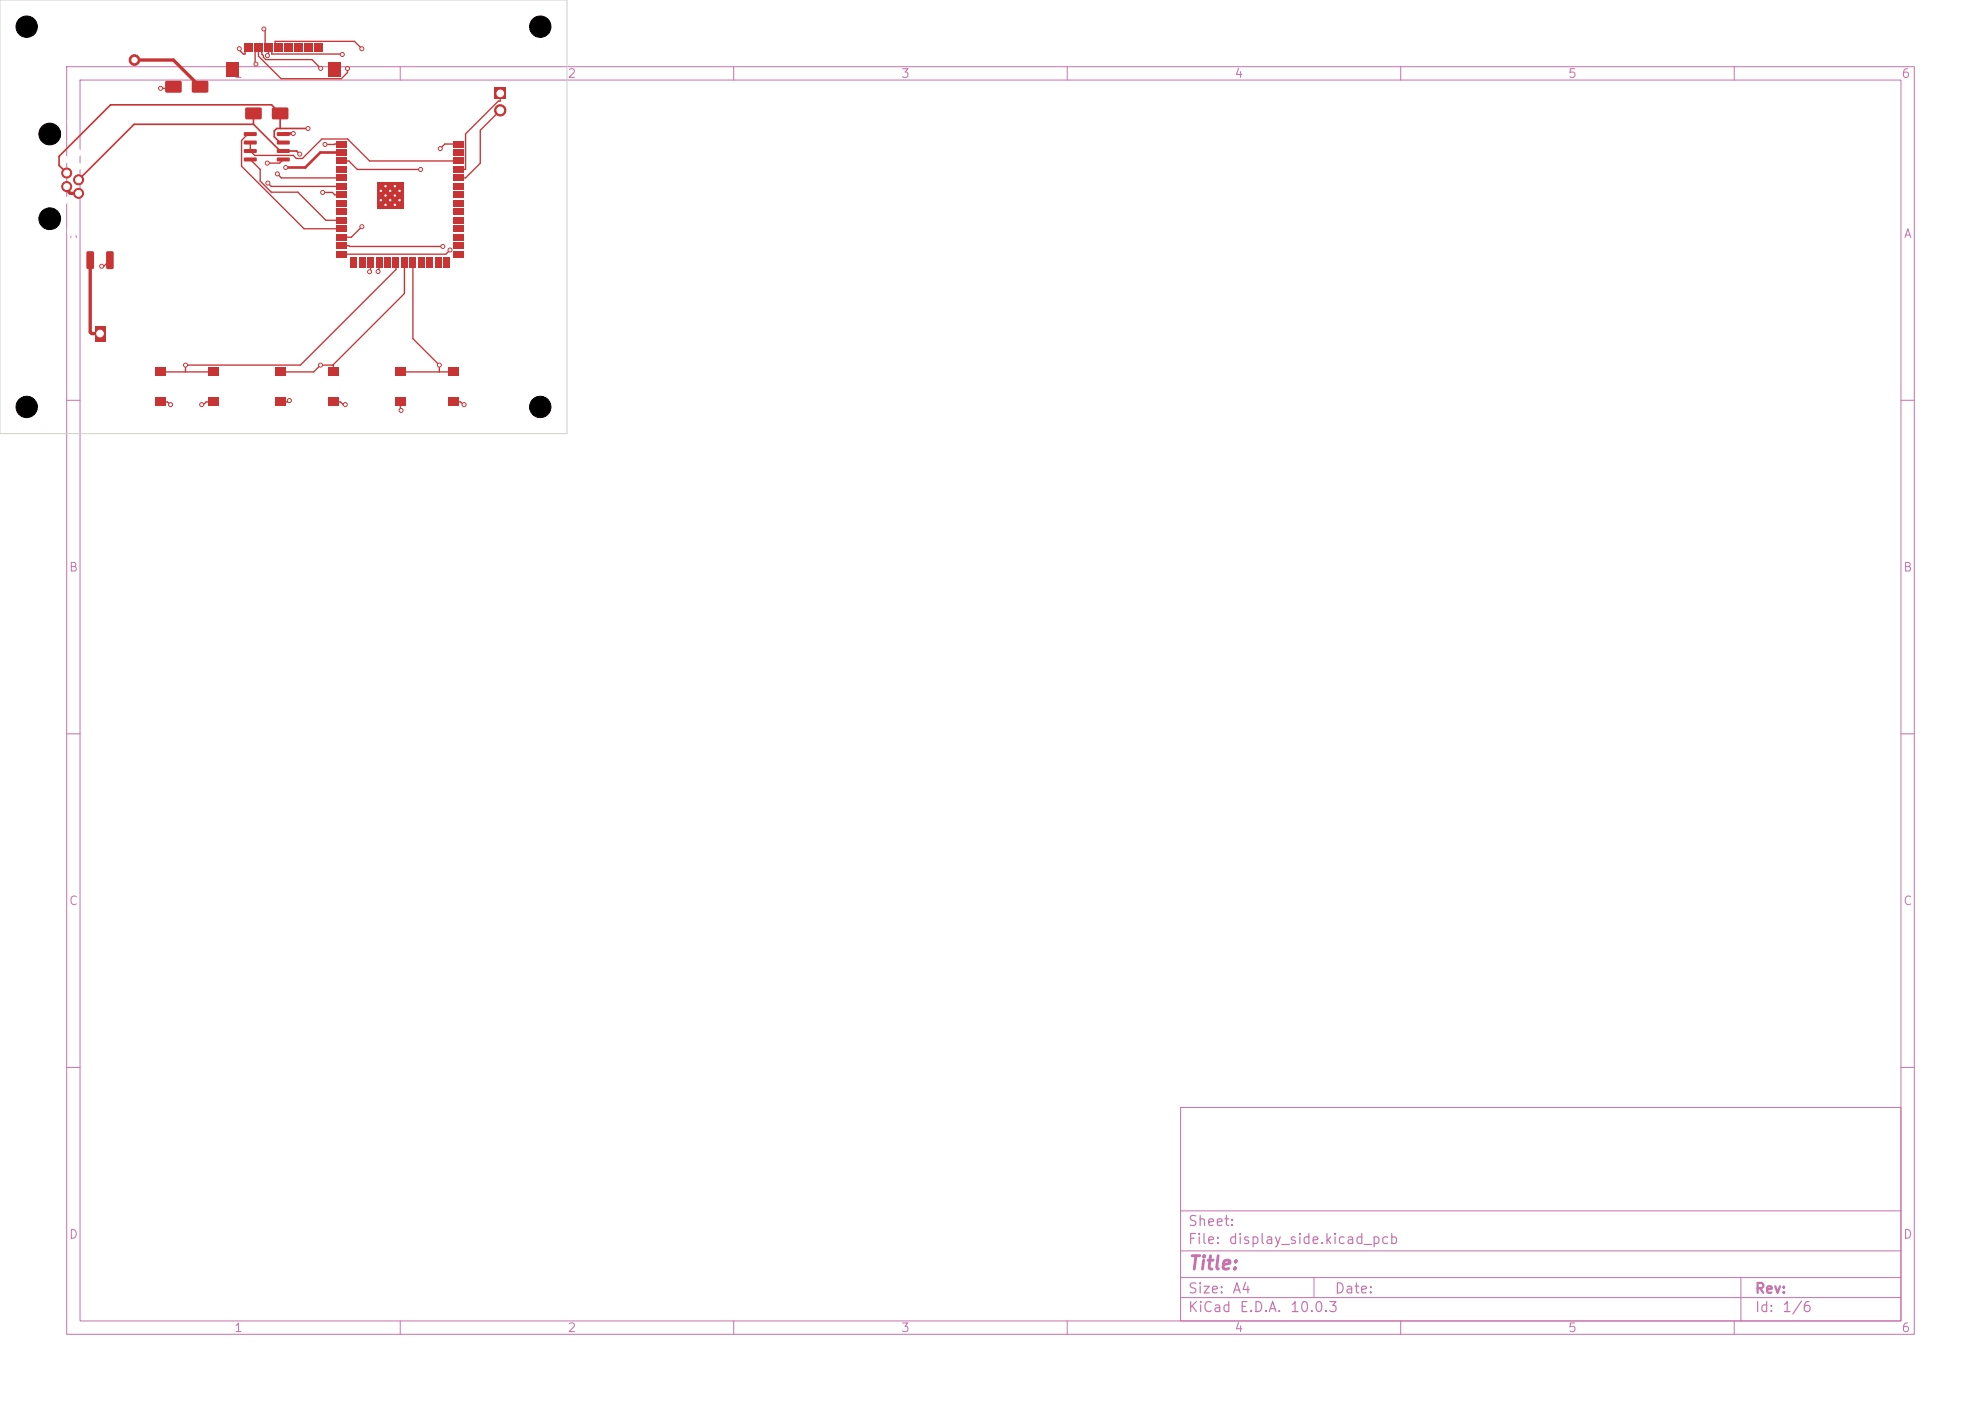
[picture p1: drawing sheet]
<svg xmlns="http://www.w3.org/2000/svg" width="297mm" height="210mm" viewBox="0 0 297 210" stroke-linecap="round" stroke-linejoin="round" font-family="sans-serif">
<defs><g id="words">
<text font-size="2" fill="#c872ab" x="178" y="190.8">Title:</text>
<g font-size="1.5" fill="#c872ab">
<text x="178" y="184.2">Sheet:</text>
<text x="178" y="186.9">File:</text>
<text x="184.1" y="186.9">display_side.kicad_pcb</text>
<text x="178" y="197.1">KiCad</text>
<text x="178" y="194.3">Size:</text>
<text x="184.7" y="194.3">A4</text>
<text x="185.7" y="197.1">E.D.A.</text>
<text x="193.3" y="197.1">10.0.3</text>
<text x="200" y="194.3">Date:</text>
<text x="263" y="194.3">Rev:</text>
<text x="263" y="197.1">Id:</text>
<text x="267.1" y="197.1">1/6</text>
</g>
<g font-size="1.3" fill="#c872ab">
<text x="35" y="12">1</text>
<text x="85" y="12">2</text>
<text x="135" y="12">3</text>
<text x="185" y="12">4</text>
<text x="235" y="12">5</text>
<text x="285" y="12">6</text>
<text x="10.3" y="36">A</text>
<text x="285.4" y="36">A</text>
<text x="10.3" y="86">B</text>
<text x="285.3" y="86">B</text>
<text x="10.3" y="136">C</text>
<text x="285.3" y="136">C</text>
<text x="10.3" y="186">D</text>
<text x="285.3" y="186">D</text>
<text x="35" y="200">1</text>
<text x="85" y="200">2</text>
<text x="135" y="200">3</text>
<text x="185" y="200">4</text>
<text x="235" y="200">5</text>
<text x="285" y="200">6</text>
</g>
</g></defs>
<g fill="none" stroke="#c872ab" stroke-width=".15">
<path d="M10 10h277v190h-277zM12 12h273v186h-273zM60 10v2M110 10v2M160 10v2M210 10v2M260 10v2M10 60h2M285 60h2M10 110h2M285 110h2M10 160h2"/>
<path d="M177 166h108v32h-108zM285 160h2M60 198v2M110 198v2M160 198v2M177 194.5h108M177 191.5h108M177 187.5h108M177 181.5h108M197 191.5v3M210 198v2M260 198v2"/>
<path d="M261 191.5v6.5"/>
</g>
<g fill="#c83434">
<path d="M36.8 16.2h2.4v1.6h-2.4z"/>
<path d="M40.8 16.2h2.4v1.6h-2.4z"/>
</g>
<g fill="#c83434" stroke="#c83434" stroke-width=".15">
<circle cx="11.8" cy="29" r=".75"/>
<circle cx="10" cy="28" r=".75"/>
<circle cx="11.8" cy="27" r=".75"/>
<circle cx="10" cy="25.9" r=".75"/>
<circle cx="20.2" cy="9" r=".8"/>
</g>
<g fill="#c83434">
<path d="M59.2 55.1h1.6v1.3h-1.6z"/>
<path d="M67.2 55.1h1.6v1.3h-1.6z"/>
<path d="M59.2 59.6h1.6v1.3h-1.6z"/>
<path d="M67.2 59.6h1.6v1.3h-1.6z"/>
<path d="M23.2 55.1h1.6v1.3h-1.6z"/>
<path d="M31.2 55.1h1.6v1.3h-1.6z"/>
<path d="M23.2 59.6h1.6v1.3h-1.6z"/>
<path d="M31.2 59.6h1.6v1.3h-1.6z"/>
<path d="M41.2 55.1h1.6v1.3h-1.6z"/>
<path d="M49.2 55.1h1.5v1.3h-1.5z"/>
<path d="M41.2 59.6h1.6v1.3h-1.6z"/>
<path d="M49.2 59.6h1.5v1.3h-1.5z"/>
<path d="M13 37.7h.8l.3 .1v2.3l-.2 .2-.7 .1-.2-.2z"/>
<path d="M16 37.7h.8l.2 .1 .1 2.3-.2 .2-.8 .1-.2-.2z"/>
<path d="M74.2 13.2h1.6v1.7h-1.6z"/>
</g>
<circle cx="75" cy="16.5" r=".85" fill="#c83434" stroke="#c83434" stroke-width=".15"/>
<g fill="#c83434">
<path d="M50.5 21.1h1.5v.9h-1.5z"/>
<path d="M50.5 22.4h1.5v.9h-1.5z"/>
<path d="M50.5 23.7h1.5v.9h-1.5z"/>
<path d="M50.5 25h1.5v.9h-1.5z"/>
<path d="M50.5 26.2h1.5v.9h-1.5z"/>
<path d="M50.5 27.5h1.5v.9h-1.5z"/>
<path d="M50.5 28.8h1.5v.9h-1.5z"/>
<path d="M50.5 30h1.5v.9h-1.5z"/>
<path d="M50.5 31.3h1.5v.9h-1.5z"/>
<path d="M50.5 32.6h1.5v.9h-1.5z"/>
<path d="M50.5 33.8h1.5v.9h-1.5z"/>
<path d="M50.5 35.1h1.5v.9h-1.5z"/>
<path d="M50.5 36.4h1.5v.9h-1.5z"/>
<path d="M50.5 37.7h1.5v.9h-1.5z"/>
<path d="M52.6 38.6h.9v1.5h-.9z"/>
<path d="M53.8 38.6h.9v1.5h-.9z"/>
<path d="M55.1 38.6h.9v1.5h-.9z"/>
<path d="M56.4 38.6h.9v1.5h-.9z"/>
<path d="M57.6 38.6h.9v1.5h-.9z"/>
<path d="M58.9 38.6h.9v1.5h-.9z"/>
<path d="M60.2 38.6h.9v1.5h-.9z"/>
<path d="M61.5 38.6h.9v1.5h-.9z"/>
<path d="M62.7 38.6h.9v1.5h-.9z"/>
<path d="M64 38.6h.9v1.5h-.9z"/>
<path d="M65.3 38.6h.9v1.5h-.9z"/>
<path d="M66.5 38.6h.9v1.5h-.9z"/>
<path d="M68 37.7h1.5v.9h-1.5z"/>
<path d="M68 36.4h1.5v.9h-1.5z"/>
<path d="M68 35.1h1.5v.9h-1.5z"/>
<path d="M68 33.8h1.5v.9h-1.5z"/>
<path d="M68 32.6h1.5v.9h-1.5z"/>
<path d="M68 31.3h1.5v.9h-1.5z"/>
<path d="M68 30h1.5v.9h-1.5z"/>
<path d="M68 28.8h1.5v.9h-1.5z"/>
<path d="M68 27.5h1.5v.9h-1.5z"/>
<path d="M68 26.2h1.5v.9h-1.5z"/>
<path d="M68 25h1.5v.9h-1.5z"/>
<path d="M68 23.7h1.5v.9h-1.5z"/>
<path d="M68 22.4h1.5v.9h-1.5z"/>
<path d="M68 21.1h1.5v.9h-1.5z"/>
<path d="M56.5 27.4h3.9v3.9h-3.9z"/>
</g>
<circle cx="59.2" cy="29.3" r=".3" fill="#c83434" stroke="#c83434" stroke-width=".15"/>
<g fill="#c83434">
<path d="M36.6 19.8h1.8l.1 .5-.2 .1h-1.7l-.1-.2z"/>
<path d="M36.6 21.1h1.8l.1 .5-.2 .1h-1.7l-.1-.2z"/>
<path d="M36.6 22.4l1.8-.1 .1 .5-.2 .1h-1.7l-.1-.1z"/>
<path d="M36.6 23.6h1.8l.1 .5-.2 .1h-1.7l-.1-.1z"/>
<path d="M41.5 23.6h1.9v.5l-.1 .1h-1.7l-.1-.1z"/>
<path d="M41.5 22.4l1.9-.1v.5l-.1 .1h-1.7l-.1-.1z"/>
<path d="M41.5 21.1h1.9v.5l-.1 .1h-1.7l-.1-.2z"/>
<path d="M41.5 19.8h1.9v.5l-.1 .1h-1.7l-.1-.2z"/>
<path d="M24.8 12.2h2.4v1.6h-2.4z"/>
<path d="M28.8 12.2h2.4v1.6h-2.4z"/>
<path d="M36.6 6.5h.3v1.3h-.3z"/>
<path d="M37.1 6.5h.3v1.3h-.3z"/>
<path d="M37.6 6.5h.3v1.3h-.3z"/>
<path d="M38.1 6.5h.3v1.3h-.3z"/>
<path d="M38.6 6.5h.3v1.3h-.3z"/>
<path d="M39.1 6.5h.3v1.3h-.3z"/>
<path d="M39.6 6.5h.3v1.3h-.3z"/>
<path d="M40.1 6.5h.3v1.3h-.3z"/>
<path d="M40.6 6.5h.3v1.3h-.3z"/>
<path d="M41.1 6.5h.3v1.3h-.3z"/>
<path d="M41.6 6.5h.3v1.3h-.3z"/>
<path d="M42.1 6.5h.3v1.3h-.3z"/>
<path d="M42.6 6.5h.3v1.3h-.3z"/>
<path d="M43.1 6.5h.3v1.3h-.3z"/>
<path d="M43.6 6.5h.3v1.3h-.3z"/>
<path d="M44.1 6.5h.3v1.3h-.3z"/>
<path d="M44.6 6.5h.3v1.3h-.3z"/>
<path d="M45.1 6.5h.3v1.3h-.3z"/>
<path d="M45.6 6.5h.3v1.3h-.3z"/>
<path d="M46.1 6.5h.3v1.3h-.3z"/>
<path d="M46.6 6.5h.3v1.3h-.3z"/>
<path d="M47.1 6.5h.3v1.3h-.3z"/>
<path d="M47.6 6.5h.3v1.3h-.3z"/>
<path d="M48.1 6.5h.3v1.3h-.3z"/>
<path d="M33.9 9.3h1.8v2.2h-1.8z"/>
<path d="M49.2 9.3h1.9v2.2h-1.9z"/>
<path d="M14.3 48.9h1.5v2.3h-1.5z"/>
</g>
<g fill="#c83434" stroke="#c83434" stroke-width=".15">
<circle cx="67.5" cy="37.5" r=".3"/>
<circle cx="66.4" cy="36.9" r=".3"/>
<circle cx="15.2" cy="39.9" r=".3"/>
<circle cx="66" cy="22.3" r=".3"/>
<circle cx="40.1" cy="24.4" r=".3"/>
<circle cx="24.1" cy="13.2" r=".3"/>
<circle cx="48.7" cy="21.7" r=".3"/>
<circle cx="35.9" cy="7.3" r=".3"/>
<circle cx="43.4" cy="60" r=".3"/>
<circle cx="25.6" cy="60.7" r=".3"/>
<circle cx="60.1" cy="61.5" r=".3"/>
<circle cx="69.6" cy="60.7" r=".3"/>
<circle cx="38.4" cy="9.6" r=".3"/>
<circle cx="30.2" cy="60.7" r=".3"/>
<circle cx="51.8" cy="60.7" r=".3"/>
<circle cx="44" cy="20" r=".3"/>
<circle cx="42.8" cy="25.1" r=".3"/>
<circle cx="44.9" cy="23.1" r=".3"/>
<circle cx="46.2" cy="19.3" r=".3"/>
<circle cx="65.9" cy="54.7" r=".3"/>
<circle cx="27.8" cy="54.7" r=".3"/>
<circle cx="48.1" cy="54.7" r=".3"/>
<circle cx="63.1" cy="25.4" r=".3"/>
<circle cx="41.6" cy="26.1" r=".3"/>
<circle cx="40.1" cy="8.3" r=".3"/>
<circle cx="40.2" cy="27.4" r=".3"/>
<circle cx="39.6" cy="4.3" r=".3"/>
<circle cx="48.1" cy="10.2" r=".3"/>
<circle cx="48.4" cy="28.8" r=".3"/>
<circle cx="54.3" cy="34" r=".3"/>
<circle cx="52.1" cy="10.3" r=".3"/>
<circle cx="51.3" cy="8.2" r=".3"/>
<circle cx="55.4" cy="40.7" r=".3"/>
<circle cx="54.3" cy="7.3" r=".3"/>
<circle cx="56.7" cy="40.7" r=".3"/>
</g>
<g fill="none" stroke="#c83434" stroke-width=".2">
<path d="M26 13l-.2 .2h-1.7M36.7 7.2v.9h-.2l-.6-.6v-.2M38.2 7.2v2.3l.2 .1M38.7 7.2v1.2l3.4 3.4h9.1l.9-.9v-.6M39.2 7.2v.9l.3 .2v.3l.3 .3h7l1.3 1.3M39.6 4.3l.1 .2v2.7M40.3 7.2v1l-.2 .1M40.7 7.2v.9l10.6 .1M41.2 7.2v-1h11.9l1.2 1.1M75 14v1.2h-.3l-4.9 4.9v5.3h-1M75 16.5l-3 3v5l-2.2 2.2h-1M16.5 39l-.9 .9h-.4"/>
<path d="M37.5 21.4v1.2l.7 .7h5.8l.4 .5h.9l3-3h3.8l3.3 3.3h13.4M37.5 23.9l1.5 1.5v1.7l1.7 1.7h4l4.2 4.2h2.4M37.5 20.1h-.3l-1 1v3.8l9.4 9.4h5.7M40.2 27.4l.5 .5h10.6M41.6 26.1l.6 .6h9.1M42.5 23.9l-.6 .5h-1.8M48.4 28.8h1.4l.4 .4h1.1M51.3 36.8h1l.1 .1h14M51.3 21.6l-2.6 .1M51.3 24.1h1l1.3 1.3h9.5M54.3 34l-1.6 1.6h-1.4M55.6 39.4v1.2l-.2 .1"/>
<path d="M56.8 39.4v1.2l-.1 .1M58.5 29.3h.7M59.4 39.4v1l-14.4 14.3h-17.2v1.1M60.6 39.4v4.6l-10.7 10.7M61.9 39.4v11.4l4 3.9v1.1M67.5 37.5l-.7 .6h-15.5M68.8 21.6h-2.1l-.7 .7M24 55.8h8M49.9 54.7h-1.8l-1.1 1.1h-5M49.9 54.7l.1 1.1M60 55.8h8M24 60.3h1.1l.5 .4"/>
<path d="M32 60.3h-1.1l-.4 .4h-.3M43.4 60l-.3 .3h-1.1M50 60.3h1.1l.4 .4h.3M60 60.3v1.1l.1 .1M68 60.3h1.1l.4 .4h.1"/>
</g>
<path d="M44 20h-1.4l-.1 .1M51.3 22.9h-3.3l-2.2 2.2h-3" fill="none" stroke="#c83434" stroke-width=".4"/>
<path d="M38 17v1.6M38 18.6h-17.9l-8.3 8.4M38 18.6l4 4h2.5l.4 .5M42 19.3v-2.3l-1.3-1.3h-24.1l-7.7 7.7v1.4l1.1 1.1M46.2 19.3h-4.7l-.4 .3v.9l.9 .9h.5M46.2 19.3h.1" fill="none" stroke="#c83434" stroke-width=".25"/>
<path d="M20.2 9h5.8l4 4M10 28v.5l.5 .5h1.3M13.5 39v10.8l.2 .2h1.3" fill="none" stroke="#c83434" stroke-width=".5"/>
<path d="M0 0h85v65h-85z" fill="none" stroke="#d0d2cd" stroke-width=".15"/>
<g fill="#fff" stroke="#fff" stroke-width=".15">
<circle cx="67.5" cy="37.5" r=".15"/>
<circle cx="66.4" cy="36.9" r=".15"/>
<circle cx="15.2" cy="39.9" r=".15"/>
<circle cx="66" cy="22.3" r=".15"/>
<circle cx="40.1" cy="24.4" r=".15"/>
<circle cx="24.1" cy="13.2" r=".15"/>
<circle cx="48.7" cy="21.7" r=".15"/>
<circle cx="35.9" cy="7.3" r=".15"/>
<circle cx="43.4" cy="60" r=".15"/>
<circle cx="25.6" cy="60.7" r=".15"/>
<circle cx="60.1" cy="61.5" r=".15"/>
<circle cx="69.6" cy="60.7" r=".15"/>
<circle cx="38.4" cy="9.6" r=".15"/>
<circle cx="30.2" cy="60.7" r=".15"/>
<circle cx="51.8" cy="60.7" r=".15"/>
<circle cx="44" cy="20" r=".15"/>
<circle cx="42.8" cy="25.1" r=".15"/>
<circle cx="44.9" cy="23.1" r=".15"/>
<circle cx="46.2" cy="19.3" r=".15"/>
<circle cx="65.9" cy="54.7" r=".15"/>
<circle cx="27.8" cy="54.7" r=".15"/>
<circle cx="48.1" cy="54.7" r=".15"/>
<circle cx="63.1" cy="25.4" r=".15"/>
<circle cx="41.6" cy="26.1" r=".15"/>
<circle cx="40.1" cy="8.3" r=".15"/>
<circle cx="40.2" cy="27.4" r=".15"/>
<circle cx="39.6" cy="4.3" r=".15"/>
<circle cx="48.1" cy="10.2" r=".15"/>
<circle cx="48.4" cy="28.8" r=".15"/>
<circle cx="54.3" cy="34" r=".15"/>
<circle cx="52.1" cy="10.3" r=".15"/>
<circle cx="51.3" cy="8.2" r=".15"/>
<circle cx="55.4" cy="40.7" r=".15"/>
<circle cx="54.3" cy="7.3" r=".15"/>
<circle cx="56.7" cy="40.7" r=".15"/>
<circle cx="75" cy="38" r=".5"/>
<circle cx="75" cy="40.5" r=".5"/>
<circle cx="75" cy="43.1" r=".5"/>
<circle cx="75" cy="45.6" r=".5"/>
<circle cx="10" cy="30" r=".44"/>
<circle cx="11.8" cy="29" r=".44"/>
<circle cx="10" cy="28" r=".44"/>
<circle cx="11.8" cy="27" r=".44"/>
<circle cx="10" cy="25.9" r=".44"/>
<circle cx="11.8" cy="24.9" r=".44"/>
<circle cx="10" cy="23.9" r=".44"/>
<circle cx="11.8" cy="22.9" r=".44"/>
<circle cx="10.9" cy="34.6" r=".78"/>
<circle cx="10.9" cy="18.3" r=".78"/>
<circle cx="10" cy="9" r=".4"/>
<circle cx="20.2" cy="9" r=".4"/>
<circle cx="75" cy="14" r=".5"/>
<circle cx="75" cy="16.5" r=".5"/>
<circle cx="75" cy="19.1" r=".5"/>
<circle cx="75" cy="21.6" r=".5"/>
<circle cx="57.1" cy="28.6" r=".1"/>
<circle cx="57.1" cy="30" r=".1"/>
<circle cx="57.8" cy="27.9" r=".1"/>
<circle cx="57.8" cy="29.3" r=".1"/>
<circle cx="57.8" cy="30.7" r=".1"/>
<circle cx="58.5" cy="28.6" r=".1"/>
<circle cx="58.5" cy="30" r=".1"/>
<circle cx="59.2" cy="27.9" r=".1"/>
<circle cx="59.2" cy="29.3" r=".1"/>
<circle cx="59.2" cy="30.7" r=".1"/>
<circle cx="59.9" cy="28.6" r=".1"/>
<circle cx="59.9" cy="30" r=".1"/>
<circle cx="15" cy="50" r=".5"/>
<circle cx="15" cy="47.5" r=".5"/>
<circle cx="15" cy="44.9" r=".5"/>
</g>
<g fill="#000" stroke="#000" stroke-width=".15">
<circle cx="4" cy="4" r="1.6"/>
<circle cx="81" cy="4" r="1.6"/>
<circle cx="7.5" cy="32.8" r="1.62"/>
<circle cx="7.5" cy="20.1" r="1.62"/>
<circle cx="4" cy="61" r="1.6"/>
<circle cx="81" cy="61" r="1.6"/>
</g>
<use href="#words"/>
</svg>
